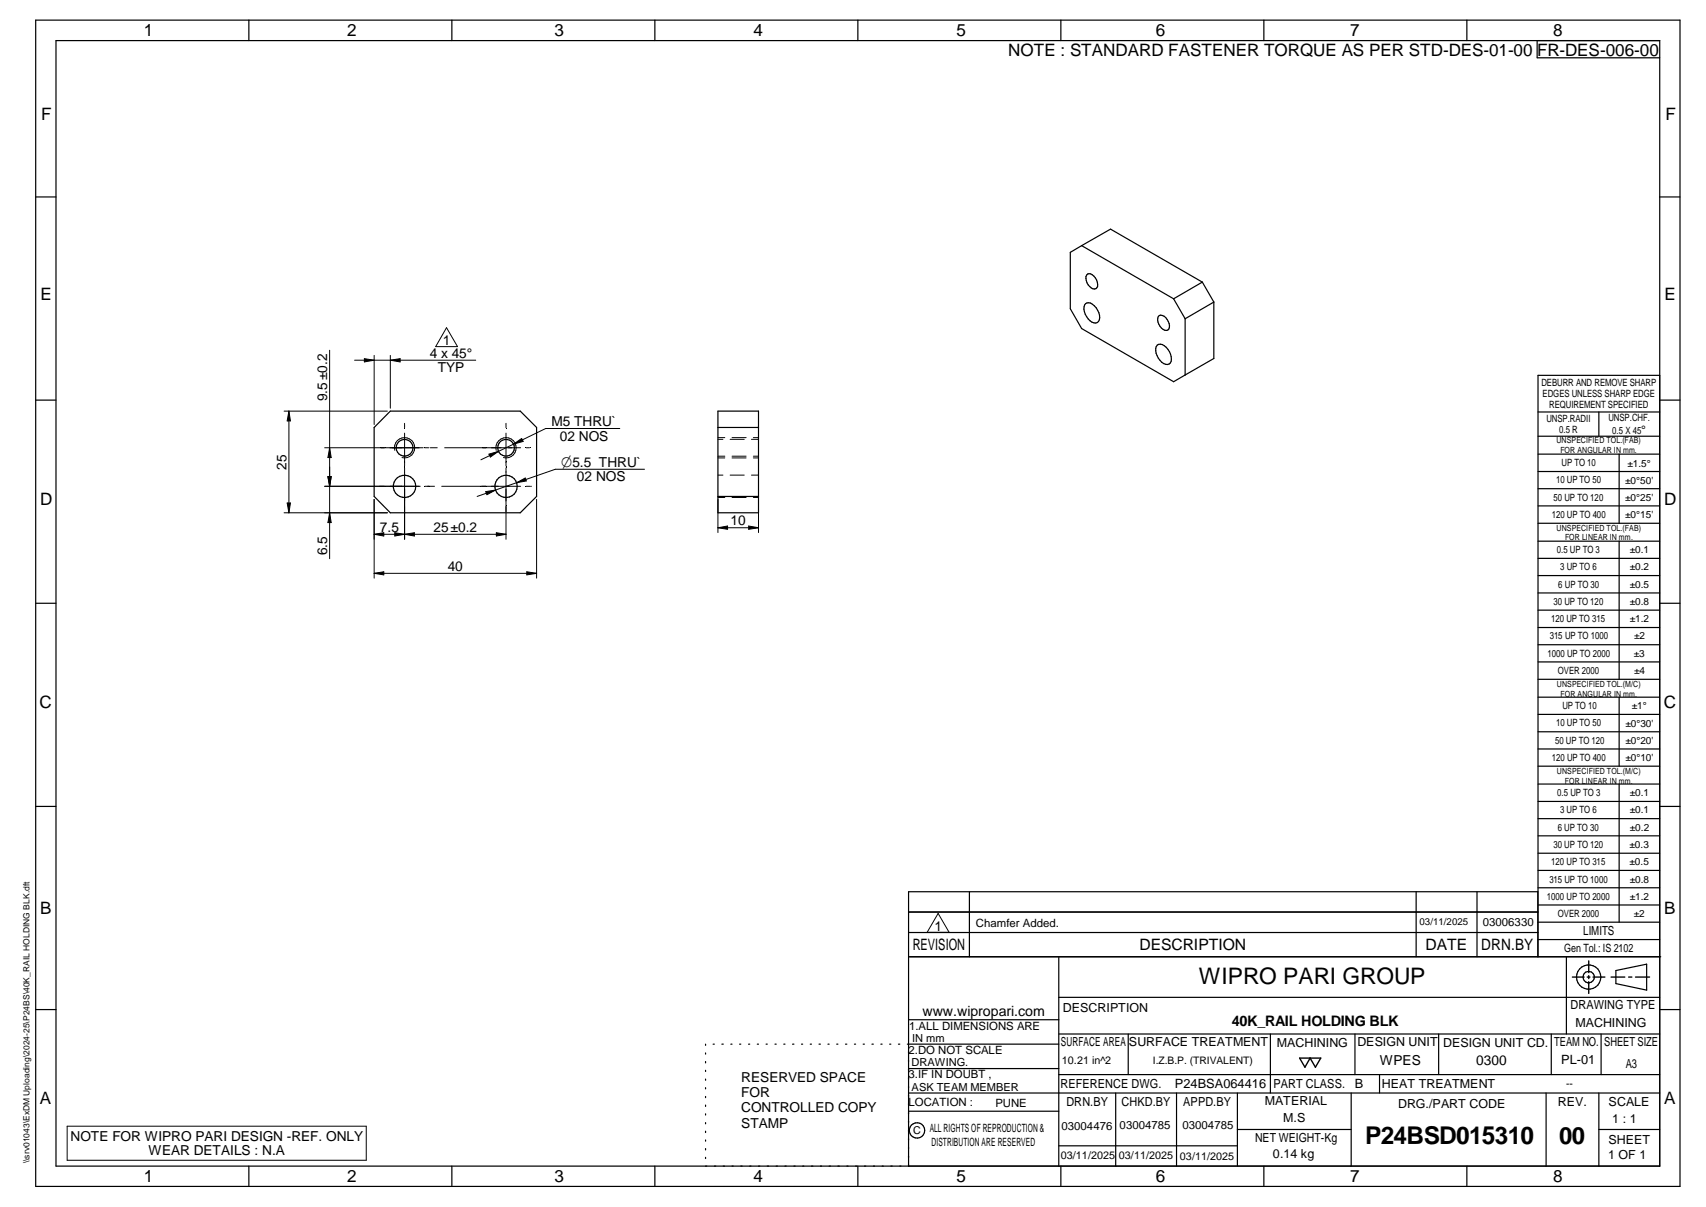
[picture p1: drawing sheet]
<svg xmlns="http://www.w3.org/2000/svg" width="420mm" height="297mm" viewBox="0 0 420 297" stroke-linecap="round" stroke-linejoin="round" font-family="sans-serif">
<defs><g id="words">
<text font-size="6" x="336.2" y="281.6">P24BSD015310</text>
<text font-size="5.9" x="384" y="281.6">00</text>
<text font-size="5.6" x="295.3" y="242.2">WIPRO PARI GROUP</text>
<g font-size="4.2">
<text x="35.4" y="9">1</text>
<text x="85.5" y="8.9">2</text>
<text x="136.6" y="9">3</text>
<text x="185.6" y="9">4</text>
<text x="235.6" y="9">5</text>
<text x="284.6" y="8.8">6</text>
<text x="332.6" y="9">7</text>
<text x="382.6" y="9">8</text>
<text x="248.3" y="13.8">NOTE : STANDARD FASTENER TORQUE AS PER STD-DES-01-00 FR-DES-006-00</text>
<text x="10.1" y="29.6">F</text>
<text x="410.2" y="29.6">F</text>
<text x="9.9" y="73.9">E</text>
<text x="409.9" y="73.9">E</text>
<text x="9.9" y="124.2">D</text>
<text x="409.9" y="124.2">D</text>
<text x="9.7" y="174.3">C</text>
<text x="409.7" y="174.3">C</text>
<text x="9.9" y="225">B</text>
<text x="409.8" y="225">B</text>
<text x="9.8" y="271.7">A</text>
<text x="409.8" y="271.7">A</text>
<text x="35.4" y="291">1</text>
<text x="85.5" y="290.9">2</text>
<text x="136.6" y="291">3</text>
<text x="185.6" y="291">4</text>
<text x="235.6" y="291">5</text>
<text x="284.6" y="290.8">6</text>
<text x="332.6" y="291">7</text>
<text x="382.6" y="291">8</text>
</g>
<g font-size="3.9">
<text x="224.8" y="233.8">REVISION</text>
<text x="280.7" y="233.8">DESCRIPTION</text>
<text x="351.1" y="233.8">DATE</text>
<text x="364.8" y="233.8">DRN.BY</text>
</g>
<text font-size="3.7" x="138.2" y="114.9">O5.5 THRU`</text>
<text font-size="3.6" x="303.4" y="252.6">40K_RAIL HOLDING BLK</text>
<text font-size="3.5" x="227.2" y="250">www.wipropari.com</text>
<g font-size="3.4">
<text x="105.8" y="88.1">4 x 45°</text>
<text x="109" y="85">1</text>
<text x="107.8" y="91.7">TYP</text>
<text x="80.5" y="98.7" transform="rotate(-90 80.5 98.7)">9.5±0.2</text>
<text x="135.8" y="104.9">M5 THRU`</text>
<text x="137.9" y="108.5">02 NOS</text>
<text x="70.6" y="115.6" transform="rotate(-90 70.6 115.6)">25</text>
<text x="142.1" y="118.5">02 NOS</text>
<text x="93.5" y="130.9">7.5</text>
<text x="106.8" y="130.9">25±0.2</text>
<text x="179.9" y="129.3">10</text>
<text x="80.5" y="136.7" transform="rotate(-90 80.5 136.7)">6.5</text>
<text x="110.3" y="140.5">40</text>
<text x="230.1" y="229.1">1</text>
<text x="339.8" y="262.2">WPES</text>
<text x="363.6" y="262">0300</text>
<text x="182.6" y="266.2">RESERVED SPACE</text>
<text x="182.6" y="270">FOR</text>
<text x="182.6" y="273.7">CONTROLLED COPY</text>
<text x="17.4" y="280.8">NOTE FOR WIPRO PARI DESIGN -REF. ONLY</text>
<text x="182.6" y="277.5">STAMP</text>
<text x="36.6" y="284.4">WEAR DETAILS : N.A</text>
</g>
<g font-size="3.1">
<text x="389.9" y="230.2">LIMITS</text>
<text x="261.8" y="249">DESCRIPTION</text>
<text x="386.8" y="248.4">DRAWING TYPE</text>
<text x="261.3" y="257.5">SURFACE AREA</text>
<text x="278" y="257.5">SURFACE TREATMENT</text>
<text x="314.5" y="257.6">MACHINING</text>
<text x="334.3" y="257.5">DESIGN UNIT</text>
<text x="355.4" y="257.6">DESIGN UNIT CD.</text>
<text x="382.8" y="257.3">TEAM NO.</text>
<text x="388" y="252.8">MACHINING</text>
<text x="395.1" y="257.4">SHEET SIZE</text>
<text x="384.5" y="261.9">PL-01</text>
<text x="400.4" y="262.8">A3</text>
<text x="261.2" y="267.8">REFERENCE DWG.</text>
<text x="289.3" y="267.8">P24BSA064416</text>
<text x="313.6" y="267.7">PART CLASS.</text>
<text x="333.7" y="267.7">B</text>
<text x="340.3" y="267.7">HEAT TREATMENT</text>
<text x="262.6" y="272.2">DRN.BY</text>
<text x="276.2" y="272.1">CHKD.BY</text>
<text x="291.4" y="272.2">APPD.BY</text>
<text x="311.5" y="272">MATERIAL</text>
<text x="344.3" y="272.6">DRG./PART CODE</text>
<text x="383.7" y="272.2">REV.</text>
<text x="396.2" y="272.3">SCALE</text>
<text x="309.1" y="280.9">NET WEIGHT-Kg</text>
<text x="316" y="276.1">M.S</text>
<text x="396.1" y="281.4">SHEET</text>
<text x="397.1" y="276.4">1 : 1</text>
<text x="313.5" y="285.1">0.14 kg</text>
<text x="396.1" y="285.3">1 OF 1</text>
</g>
<text font-size="3" x="404.2" y="106.8">°</text>
<g font-size="2.8">
<text x="365.2" y="227.9">03006330</text>
<text x="240.4" y="228">Chamfer Added.</text>
<text x="385.2" y="234.4">Gen Tol.: IS 2102</text>
<text x="223.9" y="253.4">1.ALL DIMENSIONS ARE</text>
<text x="223.8" y="259.3">2.DO NOT SCALE</text>
<text x="223.8" y="265.4">3.IF IN DOUBT ,</text>
<text x="223.8" y="272.2">LOCATION :</text>
<text x="245.1" y="272.4">PUNE</text>
<text x="229" y="278.7">ALL RIGHTS OF REPRODUCTION &amp;</text>
<text x="261.4" y="278">03004476</text>
<text x="275.7" y="277.7">03004785</text>
<text x="291.2" y="277.9">03004785</text>
<text x="229.4" y="282.1">DISTRIBUTION ARE RESERVED</text>
</g>
<g font-size="2.7">
<text x="224.7" y="256.4">IN mm</text>
<text x="224.5" y="262.4">DRAWING.</text>
<text x="261.5" y="261.9">10.21 in^2</text>
<text x="224.5" y="268.4">ASK TEAM MEMBER</text>
<text x="224.9" y="279.2">C</text>
<text x="261.3" y="285.2">03/11/2025</text>
<text x="275.6" y="285.2">03/11/2025</text>
<text x="290.6" y="285.4">03/11/2025</text>
</g>
<g font-size="2.5">
<text x="379.6" y="95">DEBURR AND REMOVE SHARP</text>
<text x="379.9" y="97.7">EDGES UNLESS SHARP EDGE</text>
<text x="381.5" y="100.5">REQUIREMENT SPECIFIED</text>
<text x="380.9" y="103.8">UNSP.RADII</text>
<text x="384" y="106.6">0.5 R</text>
<text x="396.1" y="103.6">UNSP.CHF.</text>
<text x="397.1" y="106.8">0.5 X 45</text>
<text x="383.2" y="119">10 UP TO 50</text>
<text x="384.6" y="114.7">UP TO 10</text>
<text x="400.3" y="119">±0°50'</text>
<text x="400.8" y="114.8">±1.5°</text>
<text x="382.6" y="123.2">50 UP TO 120</text>
<text x="400.3" y="123.2">±0°25'</text>
<text x="382.2" y="127.4">120 UP TO 400</text>
<text x="400.3" y="127.4">±0°15'</text>
<text x="383.4" y="136.1">0.5 UP TO 3</text>
<text x="401.4" y="136.1">±0.1</text>
<text x="384.2" y="140.4">3 UP TO 6</text>
<text x="401.4" y="140.3">±0.2</text>
<text x="382.6" y="148.8">30 UP TO 120</text>
<text x="383.8" y="144.6">6 UP TO 30</text>
<text x="401.4" y="148.9">±0.8</text>
<text x="401.4" y="144.7">±0.5</text>
<text x="382" y="153.1">120 UP TO 315</text>
<text x="401.4" y="153.1">±1.2</text>
<text x="381.2" y="161.6">1000 UP TO 2000</text>
<text x="381.7" y="157.4">315 UP TO 1000</text>
<text x="402.4" y="161.6">±3</text>
<text x="402.5" y="157.4">±2</text>
<text x="383.7" y="165.9">OVER 2000</text>
<text x="402.5" y="165.9">±4</text>
<text x="383.2" y="178.8">10 UP TO 50</text>
<text x="384.8" y="174.5">UP TO 10</text>
<text x="400.3" y="178.8">±0°30'</text>
<text x="401.9" y="174.6">±1°</text>
<text x="383" y="183">50 UP TO 120</text>
<text x="400.3" y="183.1">±0°20'</text>
<text x="382.2" y="187.3">120 UP TO 400</text>
<text x="400.3" y="187.3">±0°10'</text>
<text x="383.5" y="195.9">0.5 UP TO 3</text>
<text x="401.4" y="196">±0.1</text>
<text x="384.2" y="200.1">3 UP TO 6</text>
<text x="401.4" y="200.2">±0.1</text>
<text x="382.6" y="208.7">30 UP TO 120</text>
<text x="383.7" y="204.4">6 UP TO 30</text>
<text x="401.4" y="208.7">±0.3</text>
<text x="401.4" y="204.4">±0.2</text>
<text x="382" y="213">120 UP TO 315</text>
<text x="401.4" y="212.9">±0.5</text>
<text x="381" y="221.4">1000 UP TO 2000</text>
<text x="381.6" y="217.2">315 UP TO 1000</text>
<text x="401.4" y="221.4">±1.2</text>
<text x="401.4" y="217.2">±0.8</text>
<text x="383.7" y="225.7">OVER 2000</text>
<text x="402.4" y="225.7">±2</text>
<text x="283.9" y="261.9">I.Z.B.P. (TRIVALENT)</text>
<text x="385.7" y="267.5">--</text>
</g>
<text font-size="2.4" x="349.6" y="227.7">03/11/2025</text>
<g font-size="2.1">
<text x="383.3" y="109.1">UNSPECIFIED TOL.(FAB)</text>
<text x="384.3" y="111.4">FOR ANGULAR IN mm.</text>
<text x="383.4" y="130.6">UNSPECIFIED TOL.(FAB)</text>
<text x="385.4" y="133">FOR LINEAR IN mm.</text>
<text x="383.4" y="169">UNSPECIFIED TOL.(M/C)</text>
<text x="384.3" y="171.4">FOR ANGULAR IN mm.</text>
<text x="383.4" y="190.5">UNSPECIFIED TOL.(M/C)</text>
<text x="385.4" y="192.8">FOR LINEAR IN mm.</text>
<text x="7.2" y="286.3" transform="rotate(-90 7.2 286.3)">\\srv01043\ExDM Uploading\2024-25\P24BS\40K_RAIL HOLDING BLK.dft</text>
</g>
</g></defs>
<g fill="none" stroke="#000" stroke-width=".3">
<path d="M8.8 5h405v287h-405zM13.8 10h395v277h-395zM61.3 5v5M111.3 5v5M161.3 5v5M211.3 5v5M261.3 5v5M311.3 5v5M361.3 5v5M378.6 10v4.2h30.2M8.8 48.5h5M408.8 48.5h5"/>
<path d="M266.4 60.5l-2.8 1.6v13.9l2.8 4.9 22.6 13 2.9-1.6M266.4 60.5l22.6 13M266.4 60.5l7.1-4.1 22.6 13M267.4 74.7a1.6 1.6 0 0 1 2.1 .6l.5 .5a3.1 3.1 0 0 1 .5 3.3 1.68 1.68 0 0 1-2.5-.6 3.2 3.2 0 0 1-.6-3.8zM267.9 67.4a2.14 2.14 0 0 1 2.3 2 1.04 1.04 0 0 1-.1 1.4 1.04 1.04 0 0 1-1.3 .1 2.79 2.79 0 0 1-1.2-3.2zM285.5 77.6a2.45 2.45 0 0 1 2.5 3 1.04 1.04 0 0 1-1 .8 1.04 1.04 0 0 1-1-.7l-.3-.4a2.01 2.01 0 0 1-.2-2.7zM289 73.5l2.9 4.9M291.9 78.4v13.9M296.1 69.4l2.8 4.9M296.1 69.4l-7.1 4.1M298.9 74.3v13.9l-7 4.1M298.9 74.3l-7 4.1"/>
<path d="M8.8 98.5h5M285 84.9a1.96 1.96 0 0 1 2.6 1.1 3.2 3.2 0 0 1 .6 3.3 1.68 1.68 0 0 1-2.5-.6 3.2 3.2 0 0 1-.7-3.8zM408.8 92.4h-30v143.1M408.8 98.5h5M96.1 101.2h32l4.1 4v17l-4.1 4h-32l-4-4v-17zM176.8 101.2h10v25h-10zM176.8 105.2h10M378.8 101.4h30M378.8 107.4h30M378.8 111.8h30M378.8 116h30M393.8 101.4v6"/>
<path d="M398.8 111.8v17M176.8 122.2h10M378.8 120.3h30M378.8 124.5h30M378.8 128.8h30M378.8 133.2h30M378.8 137.4h30M398.8 133.2v34M8.8 148.5h5M378.8 141.6h30M378.8 145.9h30M378.8 150.2h30"/>
<path d="M378.8 154.4h30M378.8 158.7h30M408.8 148.5h5M378.8 162.9h30M378.8 167.2h30M378.8 171.6h30M378.8 175.8h30M398.8 171.6v17M8.8 198.5h5M378.8 180.1h30M378.8 184.3h30M378.8 188.6h30"/>
<path d="M378.8 193h30M378.8 197.2h30M398.8 193v33.9M408.8 198.5h5M238.7 219.5v16M348.8 219.5v16M363.8 219.5v16M378.8 201.5h30M378.8 205.7h30M378.8 210h30M378.8 214.2h30M378.8 218.5h30"/>
<path d="M223.8 235.5h185.2M223.8 229.5h154.9M223.8 224.5h154.9M260.8 235.5v51.5M378.7 235.5v-16h-154.9v67.5M378.8 222.7h30M378.8 226.9h30M378.8 231.2h30M385.8 235.5v19M398 238.8l7.5-1.5v6.4l-7.5-1.6zM8.8 248.5h5M173.8 257v.3"/>
<path d="M173.8 259.1v.3M175.6 257h.3M177.8 257h.3M180 257h.3M182.1 257h.3M184.4 257h.2M186.5 257h.3M188.7 257h.3M190.9 257h.3M193 257h.3M195.2 257h.3M197.4 257h.3"/>
<path d="M199.5 257h.3M201.7 257h.3M203.9 257h.3M206.1 257h.3M208.2 257h.4M210.4 257h.3M212.6 257h.3M214.7 257h.4M216.9 257h.3M219.1 257h.3M221.3 257h.3M223.8 251h37"/>
<path d="M260.8 257h-37.3M260.8 245.4h148M260.8 254.5h148M277.9 254.5v10M312.9 254.5v14.5M333.7 254.5v10M354.3 254.5v10M382 254.5v10M394.3 254.5v10M408.8 248.5h5M173.8 261.2v.4M173.8 263.4v.3"/>
<path d="M173.8 265.6v.3M173.8 267.7v.3M173.8 269.8v.3M173.8 271.9v.4M173.8 274.1v.3M173.8 276.3v.3M173.8 278.4v.3M223.8 269h185M223.8 263h37M223.8 273.5h37M260.8 264.5h148M274.8 269v18"/>
<path d="M289.8 269v18M304.7 269v18M304.7 278h28.1M332.8 269v18M339.8 264.5v4.5M380.8 269v18M393.8 269v18M393.8 278h15M61.3 287v5M111.3 287v5M161.3 287v5M173.8 280.5v.3"/>
<path d="M173.8 282.7v.3M173.8 284.8v.3M211.3 287v5M260.8 282h43.9M261.3 287v5M311.3 287v5M361.3 287v5"/>
<circle cx="99.6" cy="119.7" r="2.76"/>
<circle cx="99.6" cy="110.2" r="2.07"/>
<circle cx="124.6" cy="119.7" r="2.75"/>
<circle cx="124.6" cy="110.2" r="2.06"/>
<circle cx="391.3" cy="240.5" r="2.99"/>
<circle cx="391.3" cy="240.5" r="1.41"/>
<circle cx="225.9" cy="278.2" r="1.89"/>
</g>
<g fill="none" stroke="#000" stroke-width=".25">
<path d="M81.2 86.2v51.3M87.3 88.6h29.9M89.7 88.3l2.4 .3-2.4 .5zM92.1 87.5v17M96.1 88.6l2.4-.3v.8zM96.1 87.5v13M110 80.6l2.7 4.7h-5.4zM70 101.2h25.4M71.2 101.2v25M71.2 101.2l.3 2.4h-.8zM80 119.7h23.5M80.8 117.3h.8l-.4 2.4z"/>
<path d="M81.2 110.2l.4 2.4h-.8zM97.2 110.8a2.5 2.5 0 0 1 2.2-3.1 2.5 2.5 0 0 1 2.7 2.7 2.5 2.5 0 0 1-3.1 2.2M99.6 106.6v8.1M99.6 104.2v.1M99.6 104.4v.8M99.6 115.1v.9M99.6 116.1v16.6M104.2 110.2h-24.2M104.6 110.2h.8M104.6 119.7h2.4M105.6 110.2h.1M106 110.2h1.7"/>
<path d="M108.8 119.7h19.4M109.5 110.2h18.7M120.4 111.8l2.4-.7-2 1.4zM122.2 110.8a2.5 2.5 0 0 1 2.2-3.1 2.5 2.5 0 0 1 2.7 2.7 2.5 2.5 0 0 1-3.1 2.2M124.6 104.2v.1M124.6 104.4v.8M124.6 106.6v8.1M124.6 115.1v.9M124.6 116.1v16.6M126.5 109.3l2-1.4 .4 .7zM126.5 109.3l-8.1 3.9M127.2 118.8l2.2-1.2 .2 .8z"/>
<path d="M129.6 119.7h1M129.6 110.2h.8M130.8 119.7h.1M152.6 105.5h-18.2l-7.9 3.8M158.7 115.5h-21.9l-19.3 6.7M176.8 112.3h1.7M176.8 107.7h1.7M176.8 112.7h1.7M176.8 108.1h1.2M176.8 116.9h1.2M179.8 108.1h3.5M179.8 116.9h3.5"/>
<path d="M180.3 112.3h3.5M180.3 107.7h3.5M180.3 112.7h3.5M185.1 108.1h1.7M185.1 116.9h1.7M185.5 112.3h1.3M185.5 107.7h1.3M185.5 112.7h1.3M70 126.2h25.4M70.7 123.8h.8l-.3 2.4zM81.2 126.2l.4 2.4h-.8zM92.1 122.9v19.4"/>
<path d="M92.1 131.5h32.5M92.1 131.5l2.4-.4v.8zM97.2 131.1l2.4 .4-2.4 .4zM99.6 131.5l2.5-.4v.8zM119.6 121l2.4-.4-2.1 1.2zM122.2 131.1l2.4 .4-2.4 .4zM132.2 122.9v19.4M176.8 122.4h1.7M176.8 122.9v8.2M176.8 129.9h10M176.8 129.9l2.4-.4v.8zM180.3 122.4h3.5"/>
<path d="M184.4 129.5l2.4 .4-2.4 .4zM185.5 122.4h1.3M186.8 122.9v8.2M92.1 141.1l2.4-.4v.8zM92.1 141.1h40.1M129.7 140.7l2.5 .4-2.5 .4zM231 224.8l2.8 4.6h-5.5zM16.5 277.2h73.7v8.3h-73.7z"/>
</g>
<path d="M391.3 236.5v2.9M387.3 240.5h2.8M390.9 240.5h.7M391.3 240.1v.7M391.3 241.6v2.9M392.3 240.5h3M396.8 240.5h3.4M401.1 240.5h.8M402.8 240.5h3.5M320.1 260.4h5.2l-1.3 2.2-1.3-2.2-1.3 2.2z" fill="none" stroke="#000" stroke-width=".34"/>
<g fill="#000">
<path d="M89.7 88.3l2.4 .3-2.4 .5zM96.1 88.6l2.4-.3v.8zM71.2 101.2l.3 2.4h-.8zM80.8 117.3h.8l-.4 2.4zM81.2 110.2l.4 2.4h-.8zM120.4 111.8l2.4-.7-2 1.4zM126.5 109.3l2-1.4 .4 .7zM127.2 118.8l2.2-1.2 .2 .8zM70.7 123.8h.8l-.3 2.4zM81.2 126.2l.4 2.4h-.8zM92.1 131.5l2.4-.4v.8zM97.2 131.1l2.4 .4-2.4 .4z"/>
<path d="M99.6 131.5l2.5-.4v.8zM119.6 121l2.4-.4-2.1 1.2zM122.2 131.1l2.4 .4-2.4 .4zM176.8 129.9l2.4-.4v.8zM184.4 129.5l2.4 .4-2.4 .4zM92.1 141.1l2.4-.4v.8zM129.7 140.7l2.5 .4-2.5 .4z"/>
</g>
<use href="#words"/>
</svg>
